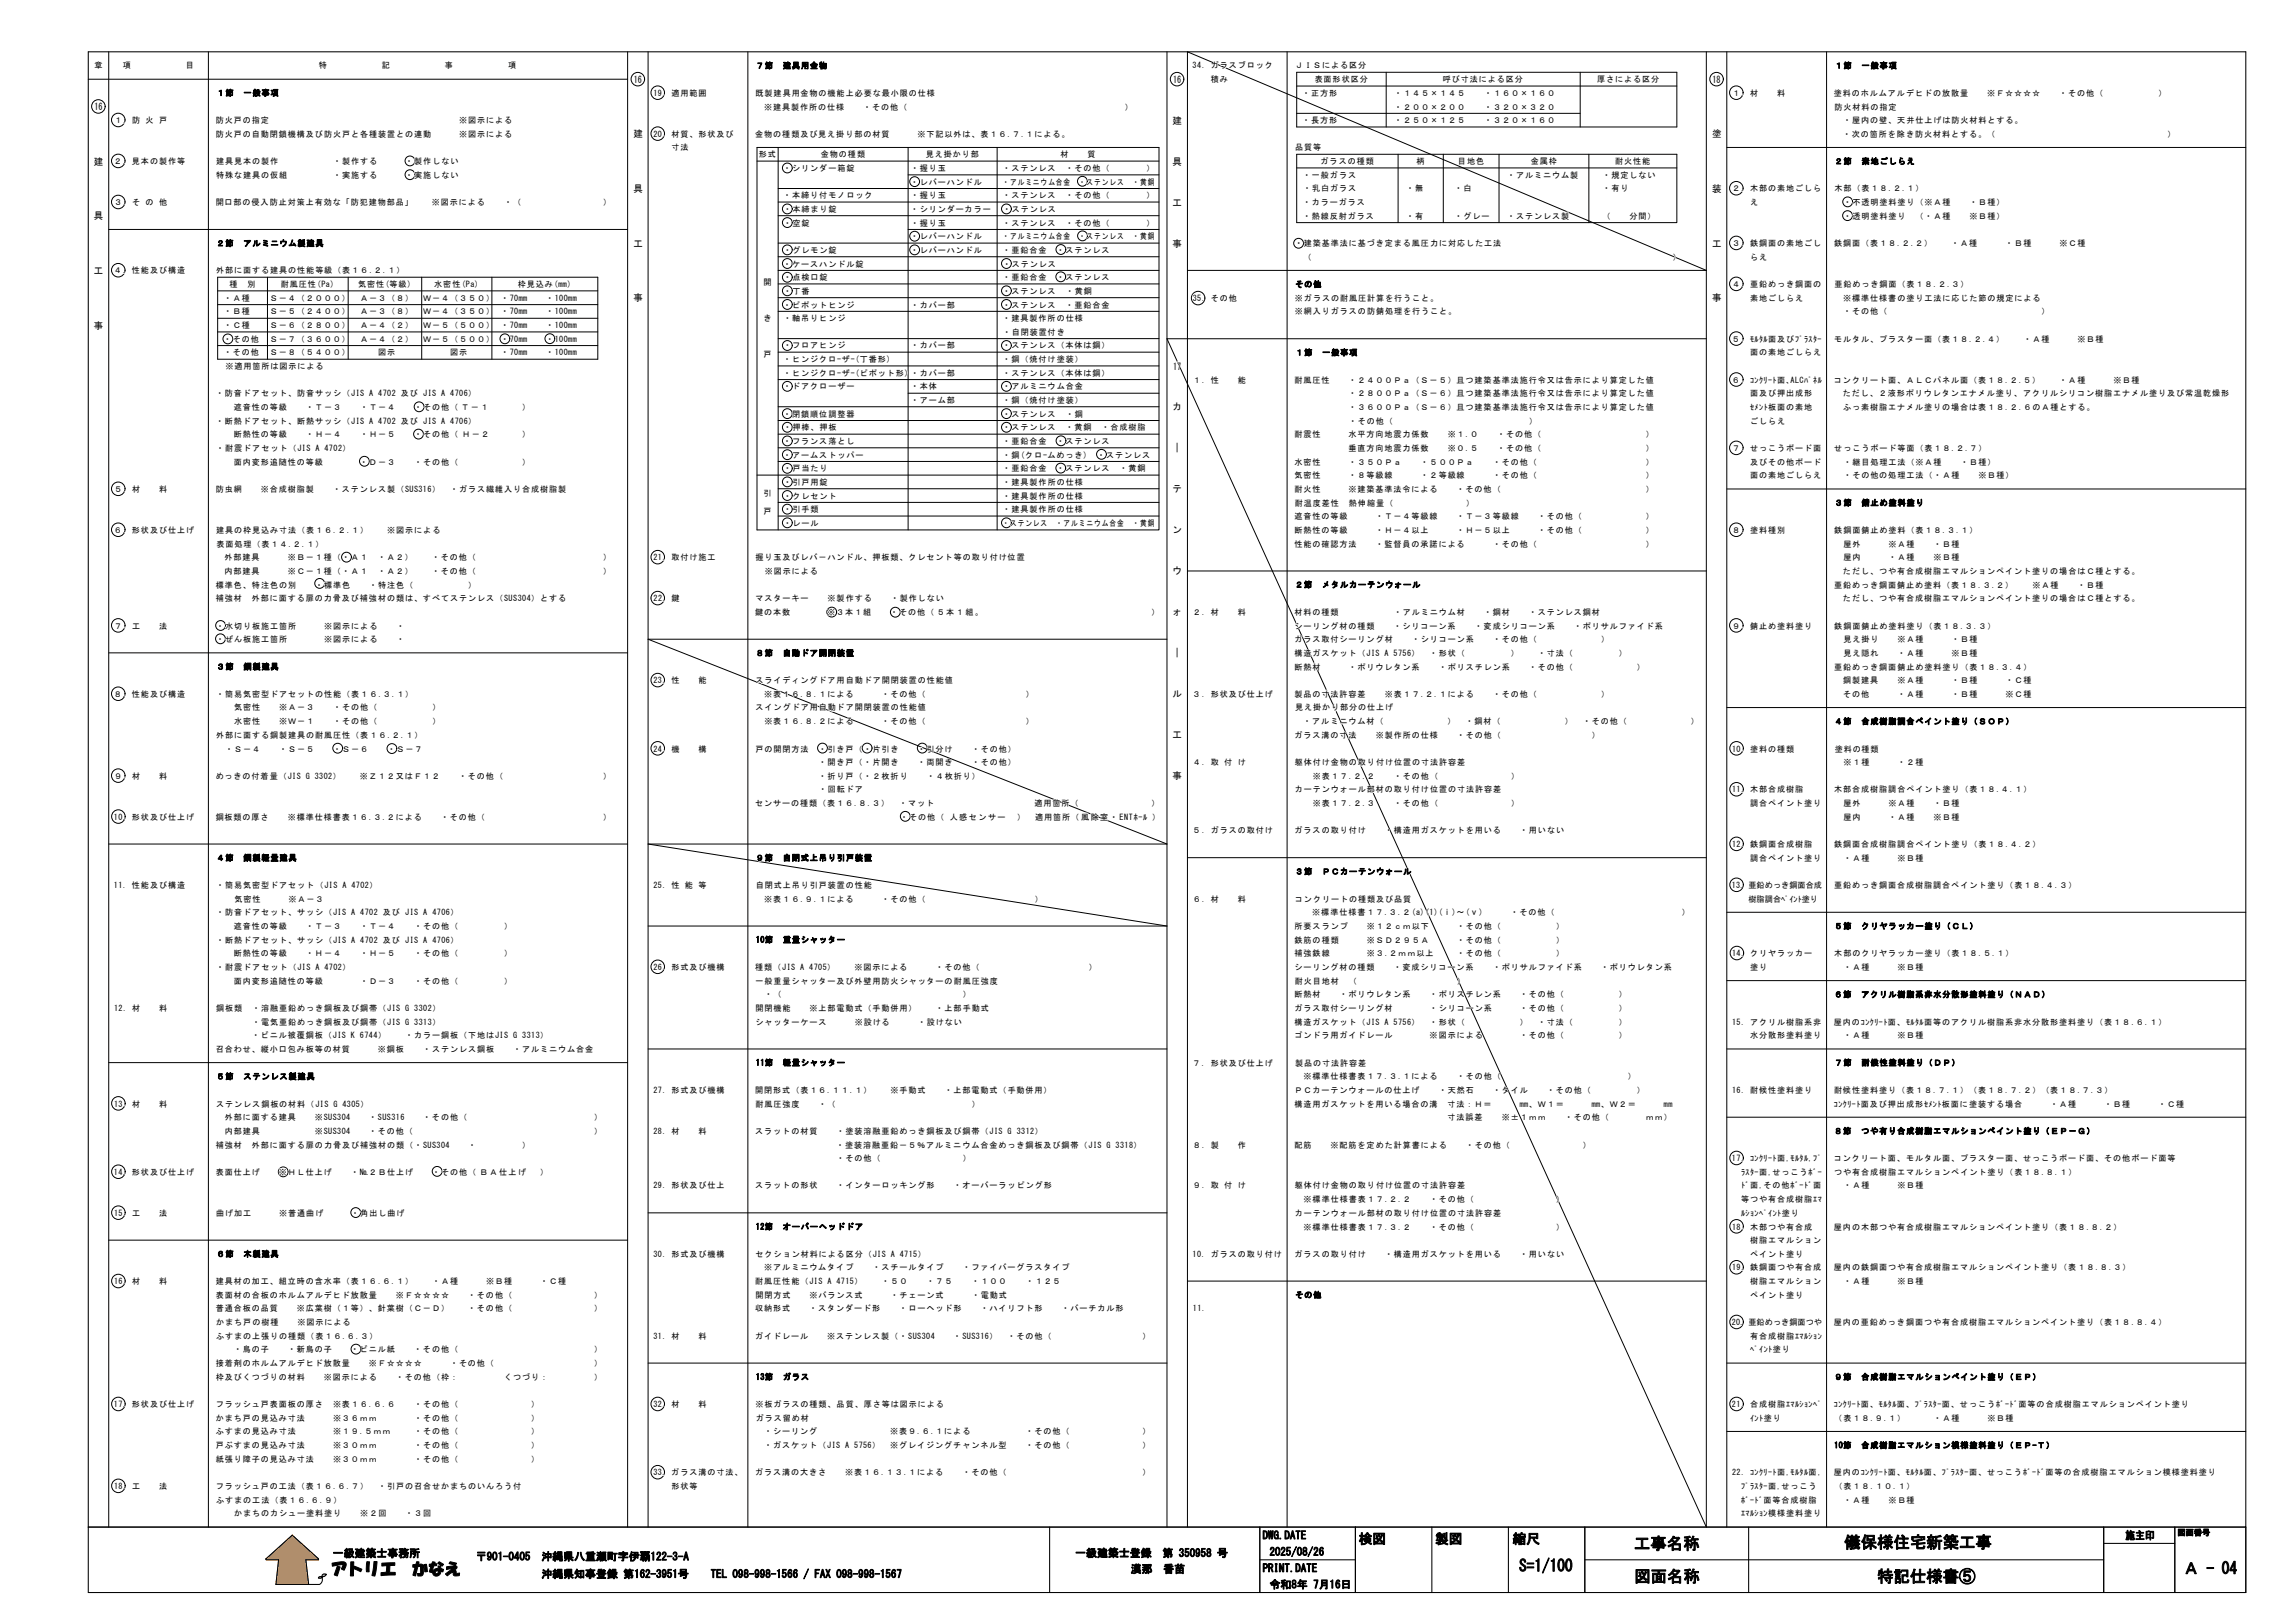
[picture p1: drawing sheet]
<svg xmlns="http://www.w3.org/2000/svg" width="420mm" height="297mm" viewBox="0 0 420 297" stroke-linecap="round" stroke-linejoin="round" font-family="sans-serif">
<defs><g id="words">
<g font-size="3" fill="#fff">
<text x="278.2" y="287.6">S=1/100</text>
<text x="299.2" y="283.6">工事名称</text>
<text x="337.8" y="283.4">儀保様住宅新築工事</text>
<text x="60.7" y="288.2">アトリエ　かなえ</text>
<text x="299.3" y="289.6">図面名称</text>
<text x="343.8" y="289.6">特記仕様書⑤</text>
<text x="399.8" y="288.1">Ａ - 04</text>
</g>
<g font-size="2.5" fill="#fff">
<text x="248.8" y="282.6">検図</text>
<text x="262.8" y="282.6">製図</text>
<text x="277" y="282.6">縮尺</text>
</g>
<g font-size="2" fill="#fff">
<text x="231.2" y="281.7">DWG.DATE</text>
<text x="389.2" y="281.7">施主印</text>
<text x="61" y="285">一級建築士事務所</text>
<text x="87.2" y="285.6">〒901-0405　沖縄県八重瀬町字伊覇122-3-A</text>
<text x="196.9" y="285">一級建築士登録　第 350958 号</text>
<text x="207.1" y="287.9">漢那　香苗</text>
<text x="231.2" y="287.7">PRINT.DATE</text>
<text x="232.5" y="284.7">2025/08/26</text>
<text x="87.2" y="288.8">沖縄県知事登録 第162-3951号　　TEL 098-998-1566 / FAX 098-998-1567</text>
<text x="232.5" y="290.7">令和8年 7月16日</text>
</g>
<g font-size="1.8" fill="#fff">
<text x="116.1" y="15.2">16</text>
<text x="214.8" y="15.2">16</text>
<text x="313.6" y="15.2">18</text>
<text x="17.3" y="20.2">16</text>
<text x="214.7" y="22.7">建</text>
<text x="116" y="25.2">建</text>
<text x="313.5" y="25.2">塗</text>
<text x="17.2" y="30.2">建</text>
<text x="116" y="35.2">具</text>
<text x="214.7" y="30.2">具</text>
<text x="313.5" y="35.2">装</text>
<text x="17.2" y="40.2">具</text>
<text x="214.7" y="37.7">工</text>
<text x="116" y="45.2">工</text>
<text x="214.7" y="45.2">事</text>
<text x="313.5" y="45.2">工</text>
<text x="17.2" y="50.2">工</text>
<text x="116" y="55.2">事</text>
<text x="313.5" y="55.2">事</text>
<text x="17.2" y="60.2">事</text>
<text x="214.8" y="67.7">17</text>
<text x="214.7" y="75.2">カ</text>
<text x="214.7" y="82.7">｜</text>
<text x="214.7" y="90.2">テ</text>
<text x="214.7" y="97.7">ン</text>
<text x="214.7" y="105.2">ウ</text>
<text x="214.7" y="112.7">ォ</text>
<text x="214.7" y="120.2">｜</text>
<text x="214.7" y="127.7">ル</text>
<text x="214.7" y="135.2">工</text>
<text x="214.7" y="142.7">事</text>
</g>
<g font-size="1.5" fill="#fff">
<text x="17.3" y="12.6">章</text>
<text x="22.5" y="12.6">項　　　　　　目</text>
<text x="39.7" y="17.5">１節　一般事項</text>
<text x="58.4" y="12.6">特　　　　　　記　　　　　　事　　　　　　項</text>
<text x="119.7" y="17.5">19．適用範囲</text>
<text x="138.4" y="17.5">既製建具用金物の機能上必要な最小限の仕様</text>
<text x="138.4" y="12.6">７節　建具用金物</text>
<text x="218.4" y="12.6">34．ガラスブロック</text>
<text x="218.4" y="15">積み</text>
<text x="237.2" y="12.6">ＪＩＳによる区分</text>
<text x="238.4" y="17.5">・正方形</text>
<text x="240.8" y="15">表面形状区分</text>
<text x="255.3" y="17.5">・１４５×１４５　　・１６０×１６０</text>
<text x="264.2" y="15">呼び寸法による区分</text>
<text x="292.5" y="15">厚さによる区分</text>
<text x="317.2" y="17.5">１．材　　料</text>
<text x="335.8" y="17.5">塗料のホルムアルデヒドの放散量　　※Ｆ☆☆☆☆　　・その他（　　　　　　）</text>
<text x="335.9" y="12.6">１節　一般事項</text>
<text x="20.9" y="22.6">１．防 火 戸</text>
<text x="39.6" y="22.6">防火戸の指定　　　　　　　　　　　　　　　　　　　　　※図示による</text>
<text x="138.3" y="20.1">※建具製作所の仕様　　・その他（　　　　　　　　　　　　　　　　　　　　　　　　）</text>
<text x="238.4" y="22.6">・長方形</text>
<text x="255.3" y="20.1">・２００×２００　　・３２０×３２０</text>
<text x="255.3" y="22.6">・２５０×１２５　　・３２０×１６０</text>
<text x="335.9" y="22.6">・屋内の壁、天井仕上げは防火材料とする。</text>
<text x="335.9" y="20.1">防火材料の指定</text>
<text x="39.6" y="25.1">防火戸の自動閉鎖機構及び防火戸と各種装置との連動　　　※図示による</text>
<text x="119.7" y="25.1">20．材質、形状及び</text>
<text x="119.7" y="27.6">寸法</text>
<text x="138.3" y="25.1">金物の種類及び見え掛り部の材質　　　※下記以外は、表１６.７.１による。</text>
<text x="139" y="28.8">形式</text>
<text x="150.4" y="28.8">金物の種類</text>
<text x="169.6" y="28.8">見え掛かり部</text>
<text x="194.2" y="28.8">材　　質</text>
<text x="237.2" y="27.6">品質等</text>
<text x="335.8" y="25.1">・次の箇所を除き防火材料とする。（　　　　　　　　　　　　　　　　　　　）</text>
<text x="20.9" y="30.1">２．見本の製作等</text>
<text x="39.6" y="30.1">建具見本の製作　　　　　　・製作する　　　・製作しない</text>
<text x="39.6" y="32.6">特殊な建具の仮組　　　　　・実施する　　　・実施しない</text>
<text x="143.5" y="31.3">・シリンダー箱錠</text>
<text x="166.8" y="33.8">・レバーハンドル</text>
<text x="166.8" y="31.3">・握り玉</text>
<text x="183.6" y="33.8">・アルミニウム合金　・ステンレス　・黄銅</text>
<text x="183.6" y="31.3">・ステンレス　・その他（　　　　）</text>
<text x="238.6" y="32.6">・一般ガラス</text>
<text x="238.6" y="35.1">・乳白ガラス</text>
<text x="241.8" y="30.1">ガラスの種類</text>
<text x="257.5" y="35.1">・無</text>
<text x="259.4" y="30.1">柄</text>
<text x="266.4" y="35.1">・白</text>
<text x="267" y="30.1">目地色</text>
<text x="276" y="32.6">・アルミニウム製</text>
<text x="280.3" y="30.1">金属枠</text>
<text x="293.4" y="32.6">・規定しない</text>
<text x="293.4" y="35.1">・有り</text>
<text x="295.8" y="30.1">耐火性能</text>
<text x="317.2" y="35.1">２．木部の素地ごしら</text>
<text x="335.9" y="35.1">木部（表１８.２.１）</text>
<text x="335.9" y="30.1">２節　素地ごしらえ</text>
<text x="20.9" y="37.5">３．そ の 他</text>
<text x="39.5" y="37.5">開口部の侵入防止対策上有効な「防犯建物部品」　　※図示による　　・（　　　　　　　　　）</text>
<text x="143.5" y="36.3">・本締り付モノロック</text>
<text x="143.5" y="41.3">・空錠</text>
<text x="143.5" y="38.8">・本締まり錠</text>
<text x="166.8" y="38.8">・シリンダーカラー</text>
<text x="166.8" y="36.3">・握り玉</text>
<text x="166.8" y="41.3">・握り玉</text>
<text x="183.6" y="36.3">・ステンレス　・その他（　　　　）</text>
<text x="183.6" y="41.3">・ステンレス　・その他（　　　　）</text>
<text x="183.6" y="38.8">・ステンレス</text>
<text x="238.6" y="37.5">・カラーガラス</text>
<text x="238.6" y="40">・熱線反射ガラス</text>
<text x="257.5" y="40">・有</text>
<text x="266.3" y="40">・グレー</text>
<text x="276" y="40">・ステンレス製</text>
<text x="293.4" y="40">（　　分間）</text>
<text x="317.2" y="37.5">え</text>
<text x="335.9" y="37.5">・不透明塗料塗り（※Ａ種　　・Ｂ種）</text>
<text x="335.9" y="40">・透明塗料塗り　（・Ａ種　　※Ｂ種）</text>
<text x="39.7" y="45.1">２節　アルミニウム製建具</text>
<text x="143.5" y="46.3">・グレモン錠</text>
<text x="166.8" y="43.8">・レバーハンドル</text>
<text x="166.8" y="46.3">・レバーハンドル</text>
<text x="183.6" y="43.8">・アルミニウム合金　・ステンレス　・黄銅</text>
<text x="183.6" y="46.3">・亜鉛合金　・ステンレス</text>
<text x="237" y="47.6">（　　　　　　　　　　　　　　　　　　　　　　　　　　　　　　　　　　　　　　　　）</text>
<text x="237.1" y="45.1">・建築基準法に基づき定まる風圧力に対応した工法</text>
<text x="317.2" y="45.1">３．鉄鋼面の素地ごし</text>
<text x="317.2" y="47.6">らえ</text>
<text x="335.8" y="45.1">鉄鋼面（表１８.２.２）　　・Ａ種　　　・Ｂ種　　　※Ｃ種</text>
<text x="20.9" y="50.1">４．性能及び構造</text>
<text x="39.6" y="50.1">外部に面する建具の性能等級（表１６.２.１）</text>
<text x="42.1" y="52.6">種　別</text>
<text x="51.4" y="52.5">耐風圧性(Pa)</text>
<text x="65.6" y="52.6">気密性(等級)</text>
<text x="79.6" y="52.6">水密性(Pa)</text>
<text x="94.9" y="52.6">枠見込み(mm)</text>
<text x="139.7" y="52.1">開</text>
<text x="143.5" y="48.8">・ケースハンドル錠</text>
<text x="143.5" y="51.3">・点検口錠</text>
<text x="143.5" y="53.8">・丁番</text>
<text x="183.6" y="53.8">・ステンレス　・黄銅</text>
<text x="183.6" y="51.3">・亜鉛合金　・ステンレス</text>
<text x="183.6" y="48.8">・ステンレス</text>
<text x="237.2" y="52.6">その他</text>
<text x="317.2" y="52.6">４．亜鉛めっき鋼面の</text>
<text x="335.9" y="52.6">亜鉛めっき鋼面（表１８.２.３）</text>
<text x="41" y="55.1">・Ａ種</text>
<text x="41" y="57.6">・Ｂ種</text>
<text x="49.5" y="55.1">Ｓ－４（２０００）</text>
<text x="49.5" y="57.6">Ｓ－５（２４００）</text>
<text x="66" y="55.1">Ａ－３（８）</text>
<text x="66" y="57.6">Ａ－３（８）</text>
<text x="77.5" y="55.1">Ｗ－４（３５０）</text>
<text x="77.5" y="57.6">Ｗ－４（３５０）</text>
<text x="91.7" y="57.6">・70mm　　・100mm</text>
<text x="91.7" y="55.1">・70mm　　・100mm</text>
<text x="139.7" y="58.7">き</text>
<text x="143.5" y="56.3">・ピポットヒンジ</text>
<text x="143.5" y="58.8">・軸吊りヒンジ</text>
<text x="166.8" y="56.3">・カバー部</text>
<text x="183.6" y="56.3">・ステンレス　・亜鉛合金</text>
<text x="183.6" y="58.8">・建具製作所の仕様</text>
<text x="218.4" y="55.1">35．その他</text>
<text x="237.1" y="55.1">※ガラスの耐風圧計算を行うこと。</text>
<text x="237.1" y="57.6">※網入りガラスの防錆処理を行うこと。</text>
<text x="317.2" y="55.1">素地ごしらえ</text>
<text x="335.9" y="55.1">※標準仕様書の塗り工法に応じた節の規定による</text>
<text x="335.9" y="57.6">・その他（　　　　　　　　　　　　　　　　　）</text>
<text x="41" y="62.6">・その他</text>
<text x="41" y="60.1">・Ｃ種</text>
<text x="41.1" y="65.1">・その他</text>
<text x="49.5" y="62.6">Ｓ－７（３６００）</text>
<text x="49.5" y="65.1">Ｓ－８（５４００）</text>
<text x="49.5" y="60.1">Ｓ－６（２８００）</text>
<text x="66" y="60.1">Ａ－４（２）</text>
<text x="66" y="62.6">Ａ－４（２）</text>
<text x="69.3" y="65.1">図示</text>
<text x="77.5" y="60.1">Ｗ－５（５００）</text>
<text x="77.5" y="62.6">Ｗ－５（５００）</text>
<text x="82.5" y="65.1">図示</text>
<text x="91.7" y="60.1">・70mm　　・100mm</text>
<text x="91.7" y="62.6">・70mm　　・100mm</text>
<text x="91.7" y="65.1">・70mm　　・100mm</text>
<text x="139.7" y="65.3">戸</text>
<text x="143.5" y="63.8">・フロアヒンジ</text>
<text x="166.8" y="63.8">・カバー部</text>
<text x="183.6" y="63.8">・ステンレス（本体は鋼）</text>
<text x="183.6" y="61.3">・自閉装置付き</text>
<text x="237.2" y="65.1">１節　一般事項</text>
<text x="317.1" y="62.5">５．ﾓﾙﾀﾙ面及びﾌﾟﾗｽﾀｰ</text>
<text x="317.2" y="65.1">面の素地ごしらえ</text>
<text x="335.8" y="62.5">モルタル、プラスター面（表１８.２.４）　　・Ａ種　　　※Ｂ種</text>
<text x="39.7" y="67.6">※適用箇所は図示による</text>
<text x="143.4" y="68.8">・ヒンジクロｰザｰ(ピポット形)</text>
<text x="143.5" y="66.3">・ヒンジクロｰザｰ(丁番形)</text>
<text x="143.5" y="71.3">・ドアクローザー</text>
<text x="166.8" y="68.8">・カバー部</text>
<text x="166.8" y="71.3">・本体</text>
<text x="183.6" y="68.8">・ステンレス（本体は鋼）</text>
<text x="183.6" y="66.3">・鋼（焼付け塗装）</text>
<text x="183.6" y="71.3">・アルミニウム合金</text>
<text x="218.4" y="70.1">１．性　　能</text>
<text x="237" y="70.1">耐風圧性　　・２４００Ｐａ（Ｓ－５）且つ建築基準法施行令又は告示により算定した値</text>
<text x="317.1" y="70.1">６．ｺﾝｸﾘｰﾄ面､ALCﾊﾟﾈﾙ</text>
<text x="335.8" y="70.1">コンクリート面、ＡＬＣパネル面（表１８.２.５）　　・Ａ種　　　※Ｂ種</text>
<text x="39.6" y="75.1">遮音性の等級　　・Ｔ－３　　・Ｔ－４　　・その他（　　　　　　　）</text>
<text x="39.6" y="72.6">・防音ドアセット、防音サッシ（JIS A 4702 及び JIS A 4706）</text>
<text x="39.6" y="77.6">・断熱ドアセット、断熱サッシ（JIS A 4702 及び JIS A 4706）</text>
<text x="84.5" y="75">Ｔ － １</text>
<text x="143.5" y="76.3">・閉鎖順位調整器</text>
<text x="166.8" y="73.8">・アーム部</text>
<text x="183.6" y="73.8">・鋼（焼付け塗装）</text>
<text x="183.6" y="76.3">・ステンレス　・鋼</text>
<text x="237" y="72.6">・２８００Ｐａ（Ｓ－６）且つ建築基準法施行令又は告示により算定した値</text>
<text x="237" y="75.1">・３６００Ｐａ（Ｓ－６）且つ建築基準法施行令又は告示により算定した値</text>
<text x="237.1" y="77.6">・その他（　　　　　　　　　　　　　　　）</text>
<text x="317" y="75">ｾﾒﾝﾄ板面の素地</text>
<text x="317.2" y="72.6">面及び押出成形</text>
<text x="317.2" y="77.6">ごしらえ</text>
<text x="335.8" y="72.6">ただし、２液形ポリウレタンエナメル塗り、アクリルシリコン樹脂エナメル塗り及び常温乾燥形</text>
<text x="335.8" y="75.1">ふっ素樹脂エナメル塗りの場合は表１８.２.６のＡ種とする。</text>
<text x="39.5" y="82.5">・耐震ドアセット（JIS A 4702）</text>
<text x="39.6" y="80.1">断熱性の等級　　・Ｈ－４　　・Ｈ－５　　・その他（　　　　　　　）</text>
<text x="84.7" y="80">Ｈ －２</text>
<text x="143.5" y="81.3">・フランス落とし</text>
<text x="143.5" y="83.8">・アームストッパー</text>
<text x="143.5" y="78.8">・押棒、押板</text>
<text x="183.6" y="83.8">・鋼(クロｰムめっき)　・ステンレス</text>
<text x="183.6" y="78.8">・ステンレス　・黄銅　・合成樹脂</text>
<text x="183.6" y="81.3">・亜鉛合金　・ステンレス</text>
<text x="237" y="80.1">耐震性　　　水平方向地震力係数　　※１.０　　・その他（　　　　　 　　　　　　）</text>
<text x="237" y="82.5">垂直方向地震力係数　　※０.５　　・その他（　　　　　 　　　　　　）</text>
<text x="317.2" y="82.6">７．せっこうボード面</text>
<text x="335.9" y="82.6">せっこうボード等面（表１８.２.７）</text>
<text x="39.6" y="85">面内変形追随性の等級　　　　・Ｄ－３　　・その他（　　　　　　　）</text>
<text x="143.5" y="88.8">・引戸用錠</text>
<text x="143.5" y="86.3">・戸当たり</text>
<text x="183.6" y="86.3">・亜鉛合金　・ステンレス　・黄銅</text>
<text x="183.6" y="88.8">・建具製作所の仕様</text>
<text x="237" y="85">水密性　　　・３５０Ｐａ　　・５００Ｐａ　　・その他（　　　　　　　　　　　　）</text>
<text x="237" y="87.6">気密性　　　・８等級線　　　・２等級線　　　・その他（　　　　　　　　　　　　）</text>
<text x="317.2" y="85">及びその他ボード</text>
<text x="317.2" y="87.6">面の素地ごしらえ</text>
<text x="335.9" y="85">・継目処理工法（※Ａ種　　・Ｂ種）</text>
<text x="335.9" y="87.6">・その他の処理工法（・Ａ種　　※Ｂ種）</text>
<text x="20.9" y="90.1">５．材　　料</text>
<text x="39.6" y="90.1">防虫網　　※合成樹脂製　　・ステンレス製（SUS316）　・ガラス繊維入り合成樹脂製</text>
<text x="139.8" y="90.9">引</text>
<text x="139.8" y="94.2">戸</text>
<text x="143.5" y="93.8">・引手類</text>
<text x="143.5" y="91.3">・クレセント</text>
<text x="183.6" y="91.3">・建具製作所の仕様</text>
<text x="183.6" y="93.8">・建具製作所の仕様</text>
<text x="237" y="95.1">遮音性の等級　　　・Ｔ－４等級線　　・Ｔ－３等級線　　・その他（　　　　　　　）</text>
<text x="237" y="90.1">耐火性　　　※建築基準法令による　　・その他（　　　　　　　　　　　　　　　　）</text>
<text x="237.1" y="92.6">耐温度差性　熱伸縮量（　　　　　　　　）</text>
<text x="335.9" y="92.6">３節　錆止め塗料塗り</text>
<text x="20.9" y="97.6">６．形状及び仕上げ</text>
<text x="39.6" y="97.6">建具の枠見込み寸法（表１６.２.１）　　※図示による</text>
<text x="39.7" y="100.1">表面処理（表１４.２.１）</text>
<text x="143.5" y="96.3">・レール</text>
<text x="183.6" y="96.3">・ステンレス　・アルミニウム合金　・黄銅</text>
<text x="237" y="97.6">断熱性の等級　　　・Ｈ－４以上　　　・Ｈ－５以上　　　・その他（　　　　　　　）</text>
<text x="237" y="100.1">性能の確認方法　　・監督員の承諾による　　　・その他（　　　　　　　　　　　　）</text>
<text x="317.2" y="97.6">８．塗料種別</text>
<text x="335.9" y="97.6">鉄鋼面錆止め塗料（表１８.３.１）</text>
<text x="335.9" y="100.1">屋外　　　※Ａ種　　・Ｂ種</text>
<text x="39.6" y="102.6">外部建具　　　※Ｂ－１種（・Ａ１　・Ａ２）　　・その他（　　　　　　　　　　　　　　）</text>
<text x="39.6" y="105.1">内部建具　　　※Ｃ－１種（・Ａ１　・Ａ２）　　・その他（　　　　　　　　　　　　　　）</text>
<text x="39.6" y="107.5">標準色、特注色の別　　・標準色　　・特注色（　　　　　　）</text>
<text x="119.7" y="102.6">21．取付け施工</text>
<text x="138.4" y="102.6">握り玉及びレバ－ハンドル、押板類、クレセント等の取り付け位置</text>
<text x="138.4" y="105.1">※図示による</text>
<text x="237.1" y="107.5">２節　メタルカーテンウォール</text>
<text x="335.8" y="105.1">ただし、つや有合成樹脂エマルションペイント塗りの場合はＣ種とする。</text>
<text x="335.8" y="107.5">亜鉛めっき鋼面錆止め塗料（表１８.３.２）　　※Ａ種　　・Ｂ種</text>
<text x="335.9" y="102.6">屋内　　　・Ａ種　　※Ｂ種</text>
<text x="39.6" y="110.1">補強材　外部に面する扉の力骨及び補強材の類は、すべてステンレス（SUS304）とする</text>
<text x="119.7" y="110.1">22．鍵</text>
<text x="138.3" y="112.6">鍵の本数　　　　※３本１組　　・その他（　　　　　　　　　　　　　　　　　　　　　　　　）</text>
<text x="138.4" y="110.1">マスターキー　　※製作する　　・製作しない</text>
<text x="171.5" y="112.6">５本 １ 組 。</text>
<text x="218.4" y="112.6">２．材　　料</text>
<text x="237.1" y="112.6">材料の種類　　　　　　・アルミニウム材　　・鋼材　　・ステンレス鋼材</text>
<text x="335.8" y="110.1">ただし、つや有合成樹脂エマルションペイント塗りの場合はＣ種とする。</text>
<text x="20.9" y="115.1">７．工　　法</text>
<text x="39.6" y="115.1">・水切り板施工箇所　　　※図示による　　・</text>
<text x="39.6" y="117.6">・ぜん板施工箇所　　　　※図示による　　・</text>
<text x="237" y="115.1">シーリング材の種類　　・シリコーン系　　・変成シリコーン系　　・ポリサルファイド系</text>
<text x="237.1" y="117.6">ガラス取付シーリング材　　・シリコーン系　　・その他（　　　　　　　）</text>
<text x="317.2" y="115.1">９．錆止め塗料塗り</text>
<text x="335.9" y="115.1">鉄鋼面錆止め塗料塗り（表１８.３.３）</text>
<text x="335.9" y="117.6">見え掛り　　※Ａ種　　　・Ｂ種</text>
<text x="39.7" y="122.6">３節　鋼製建具</text>
<text x="119.7" y="125.1">23．性　　能</text>
<text x="138.4" y="125.1">スライディングドア用自動ドア開閉装置の性能値</text>
<text x="138.4" y="120.1">８節　自動ドア開閉装置</text>
<text x="236.9" y="120">構造ガスケット（JIS A 5756</text>
<text x="237" y="122.6">断熱材　　　・ポリウレタン系　　・ポリスチレン系　　・その他（　　　　　　　）</text>
<text x="237" y="120.1">構造ガスケット（JIS</text>
<text x="335.9" y="122.6">亜鉛めっき鋼面錆止め塗料塗り（表１８.３.４）</text>
<text x="335.9" y="125.1">鋼製建具　　※Ａ種　　　・Ｂ種　　　・Ｃ種</text>
<text x="335.9" y="120.1">見え隠れ　　・Ａ種　　　※Ｂ種</text>
<text x="20.9" y="127.6">８．性能及び構造</text>
<text x="39.6" y="130">気密性　　※Ａ－３　　・その他（　　　　　　）</text>
<text x="39.6" y="127.6">・簡易気密型ドアセットの性能（表１６.３.１）</text>
<text x="138.3" y="127.6">※表１６.８.１による　　　・その他（　　　　　　　　　　　）</text>
<text x="138.4" y="130">スイングドア用自動ドア開閉装置の性能値</text>
<text x="218.4" y="127.6">３．形状及び仕上げ</text>
<text x="237.1" y="127.6">製品の寸法許容差　　※表１７.２.１による　　・その他（　　　　　　　）</text>
<text x="237.2" y="130">見え掛かり部分の仕上げ</text>
<text x="335.9" y="127.6">その他　　　・Ａ種　　　・Ｂ種　　　※Ｃ種</text>
<text x="39.6" y="132.6">水密性　　※Ｗ－１　　・その他（　　　　　　）</text>
<text x="39.6" y="137.6">・Ｓ－４　　・Ｓ－５　　・Ｓ－６　　・Ｓ－７</text>
<text x="39.6" y="135.1">外部に面する鋼製建具の耐風圧性（表１６.２.１）</text>
<text x="119.7" y="137.6">24．機　　構</text>
<text x="138.4" y="132.6">※表１６.８.２による　　　・その他（　　　　　　　　　　　）</text>
<text x="138.4" y="137.6">戸の開閉方法　・引き戸（・片引き　　・引分け　　・その他）</text>
<text x="237" y="132.6">・アルミニウム材（　　　　　　　）　・鋼材（　　　　　　　）　・その他（　　　　　　　）</text>
<text x="237.1" y="135.1">ガラス溝の寸法　　※製作所の仕様　　・その他（　　　　　　　　　　）</text>
<text x="317.2" y="137.6">10．塗料の種類</text>
<text x="335.9" y="132.6">４節　合成樹脂調合ペイント塗り（ＳＯＰ）</text>
<text x="335.9" y="137.6">塗料の種類</text>
<text x="20.9" y="142.6">９．材　　料</text>
<text x="39.5" y="142.6">めっきの付着量（JIS G 3302）　　※Ｚ１２又はＦ１２　　・その他（　　　　　　　　　　　）</text>
<text x="138.4" y="140.1">・開き戸（・片開き　　・両開き　　・その他）</text>
<text x="138.4" y="142.6">・折り戸（・２枚折り　　・４枚折り）</text>
<text x="218.4" y="140.1">４．取 付 け</text>
<text x="237.1" y="142.6">※表１７.２.２　　・その他（　　　　　　　　）</text>
<text x="237.1" y="140.1">躯体付け金物の取り付け位置の寸法許容差</text>
<text x="335.9" y="140.1">※１種　　　・２種</text>
<text x="138.3" y="147.6">センサーの種類（表１６.８.３）　・マット　　　　　　　　　　　適用箇所（　　　　　　　　）</text>
<text x="138.4" y="145.1">・回転ドア</text>
<text x="237.1" y="145.1">カーテンウォール部材の取り付け位置の寸法許容差</text>
<text x="237.1" y="147.6">※表１７.２.３　　・その他（　　　　　　　　）</text>
<text x="317.2" y="147.6">調合ペイント塗り</text>
<text x="317.2" y="145.1">11．木部合成樹脂</text>
<text x="335.9" y="145.1">木部合成樹脂調合ペイント塗り（表１８.４.１）</text>
<text x="335.9" y="147.6">屋外　　　※Ａ種　　・Ｂ種</text>
<text x="20.9" y="150">10．形状及び仕上げ</text>
<text x="39.5" y="150">鋼板類の厚さ　　※標準仕様書表１６.３.２による　　・その他（　　　　　　　　　　　　　）</text>
<text x="136.8" y="150">・その他（　　　　　　　　）　適用箇所（　　　　　　　　）</text>
<text x="173.9" y="150">人 感 セン サ ー</text>
<text x="198" y="150">風 除室 ・ ENTﾎｰﾙ</text>
<text x="218.4" y="152.5">５．ガラスの取付け</text>
<text x="237.1" y="152.5">ガラスの取り付け　　・構造用ガスケットを用いる　　・用いない</text>
<text x="317.2" y="155">12．鉄鋼面合成樹脂</text>
<text x="335.9" y="155">鉄鋼面合成樹脂調合ペイント塗り（表１８.４.２）</text>
<text x="335.9" y="150">屋内　　　・Ａ種　　※Ｂ種</text>
<text x="39.7" y="157.5">４節　鋼製軽量建具</text>
<text x="138.4" y="157.5">９節　自閉式上吊り引戸装置</text>
<text x="237.2" y="160">３節　ＰＣカーテンウォール</text>
<text x="317.2" y="157.5">調合ペイント塗り</text>
<text x="335.9" y="157.5">・Ａ種　　　※Ｂ種</text>
<text x="20.9" y="162.5">11．性能及び構造</text>
<text x="39.5" y="162.5">・簡易気密型ドアセット（JIS A 4702）</text>
<text x="39.6" y="167.5">・防音ドアセット、サッシ（JIS A 4702 及び JIS A 4706）</text>
<text x="39.7" y="165">気密性　　　※Ａ－３</text>
<text x="119.7" y="162.5">25．性 能 等</text>
<text x="138.3" y="165">※表１６.９.１による　　　・その他（　　　　　　　　　　　　）</text>
<text x="138.4" y="162.5">自閉式上吊り引戸装置の性能</text>
<text x="218.4" y="165">６．材　　料</text>
<text x="237.1" y="165">コンクリートの種類及び品質</text>
<text x="317.1" y="162.5">13．亜鉛めっき鋼面合成</text>
<text x="317.2" y="165">樹脂調合ﾍﾟｲﾝﾄ塗り</text>
<text x="335.8" y="162.5">亜鉛めっき鋼面合成樹脂調合ペイント塗り（表１８.４.３）</text>
<text x="39.6" y="170">遮音性の等級　　・Ｔ－３　　・Ｔ－４　　・その他（　　　　　）</text>
<text x="39.6" y="172.5">・断熱ドアセット、サッシ（JIS A 4702 及び JIS A 4706）</text>
<text x="138.4" y="172.5">10節　重量シャッター</text>
<text x="237.1" y="170">所要スランプ　　※１２ｃｍ以下　　　・その他（　　　　　　）</text>
<text x="237.1" y="172.5">鉄筋の種類　　　※ＳＤ２９５Ａ　　　・その他（　　　　　　）</text>
<text x="335.9" y="170">５節　クリヤラッカー塗り（ＣＬ）</text>
<text x="39.5" y="177.5">・耐震ドアセット（JIS A 4702）</text>
<text x="39.6" y="175">断熱性の等級　　・Ｈ－４　　・Ｈ－５　　・その他（　　　　　）</text>
<text x="119.7" y="177.5">26．形式及び機構</text>
<text x="138.3" y="177.5">種類（JIS A 4705）　　※図示による　　　・その他（　　　　　　　　　　　　）</text>
<text x="237" y="177.5">シーリング材の種類　　・変成シリコーン系　　・ポリサルファイド系　　・ポリウレタン系</text>
<text x="237.1" y="175">補強鉄線　　　　※３.２ｍｍ以上 　　・その他（　　　　　　）</text>
<text x="317.2" y="175">14．クリヤラッカー</text>
<text x="317.2" y="177.5">塗り</text>
<text x="335.9" y="175">木部のクリヤラッカー塗り（表１８.５.１）</text>
<text x="335.9" y="177.5">・Ａ種　　　※Ｂ種</text>
<text x="20.9" y="185">12．材　　料</text>
<text x="39.6" y="180">面内変形追随性の等級　　　　・Ｄ－３　　・その他（　　　　　）</text>
<text x="138.4" y="180">一般重量シャッター及び外壁用防火シャッターの耐風圧強度</text>
<text x="138.4" y="185">開閉機能　　※上部電動式（手動併用）　　・上部手動式</text>
<text x="138.4" y="182.5">・（　　　　　　　　　　　　　　　　　　　　）</text>
<text x="237.1" y="182.5">断熱材　　・ポリウレタン系　　・ポリスチレン系　　・その他（　　　　　　）</text>
<text x="237.1" y="185">ガラス取付シーリング材　　　　・シリコーン系　　　・その他（　　　　　　）</text>
<text x="237.1" y="180">耐火目地材　（　　　　　　　　　　　）</text>
<text x="335.9" y="182.5">６節　アクリル樹脂系非水分散形塗料塗り（ＮＡＤ）</text>
<text x="39.6" y="190">・ビニル被覆鋼板（JIS K 6744）　　・カラー鋼板（下地はJIS G 3313）</text>
<text x="69.3" y="190">）　　・カラー鋼板（下地はJIS G 3313）</text>
<text x="138.4" y="187.5">シャッターケース　　　※設ける　　　・設けない</text>
<text x="237.1" y="190">ゴンドラ用ガイドレール　　　　※図示による　　　　・その他（　　　　　　）</text>
<text x="317.2" y="190">水分散形塗料塗り</text>
<text x="317.2" y="187.5">15．アクリル樹脂系非</text>
<text x="335.7" y="187.5">屋内のｺﾝｸﾘｰﾄ面、ﾓﾙﾀﾙ面等のアクリル樹脂系非水分散形塗料塗り（表１８.６.１）</text>
<text x="335.9" y="190">・Ａ種　　　※Ｂ種</text>
<text x="39.5" y="192.5">召合わせ、縦小口包み板等の材質　　　※鋼板　　・ステンレス鋼板　　・アルミニウム合金</text>
<text x="39.7" y="197.5">５節　ステンレス製建具</text>
<text x="138.4" y="195">11節　軽量シャッター</text>
<text x="218.4" y="195">７．形状及び仕上げ</text>
<text x="237.1" y="197.5">※標準仕様書表１７.３.１による　　・その他（　　　　　　　　　　　　　　）</text>
<text x="237.2" y="195">製品の寸法許容差</text>
<text x="335.9" y="195">７節　耐候性塗料塗り（ＤＰ）</text>
<text x="20.9" y="202.5">13．材　　料</text>
<text x="39.5" y="202.5">ステンレス鋼板の材料（JIS G 4305）</text>
<text x="119.7" y="200">27．形式及び機構</text>
<text x="138.3" y="200">開閉形式（表１６.１１.１）　　※手動式　　・上部電動式（手動併用）</text>
<text x="138.4" y="202.5">耐風圧強度　　・（　　　　　　　　　　　　　　　）</text>
<text x="237" y="200">ＰＣカーテンウォールの仕上げ　　・天然石　　・タイル　　・その他（　　　　　）</text>
<text x="237" y="202.5">構造用ガスケットを用いる場合の溝　寸法：Ｈ＝　　　mm、Ｗ１＝　　　mm、Ｗ２＝　　　mm</text>
<text x="317.2" y="200">16．耐候性塗料塗り</text>
<text x="335.7" y="202.5">ｺﾝｸﾘｰﾄ面及び押出成形ｾﾒﾝﾄ板面に塗装する場合　　　・Ａ種　　　・Ｂ種　　　・Ｃ種</text>
<text x="335.8" y="200">耐候性塗料塗り（表１８.７.１）（表１８.７.２）（表１８.７.３）</text>
<text x="39.4" y="210">補強材　外部に面する扉の力骨及び補強材の類（・</text>
<text x="39.4" y="210">補強材　外部に面する扉の力骨及び補強材の類（・SUS304</text>
<text x="39.5" y="207.5">内部建具　　　　　　※SUS304　　・その他（　　　　　　　　　　　　　　　　　　　　）</text>
<text x="39.5" y="205">外部に面する建具　　※SUS304　　・SUS316　　・その他（　　　　　　　　　　　　　　）</text>
<text x="39.6" y="210">補強材　外部に面する扉の力骨及び補強材の類（・SUS304　　・　　　　　）</text>
<text x="119.7" y="207.5">28．材　　料</text>
<text x="138.2" y="210">・塗装溶融亜鉛－５％アルミニウム合金めっき鋼板及び鋼帯（JIS G 3318）</text>
<text x="138.2" y="207.5">スラットの材質　　・塗装溶融亜鉛めっき鋼板及び鋼帯（JIS GG 3312）</text>
<text x="138.3" y="207.5">スラットの材質　　・塗装溶融亜鉛めっき鋼板及び鋼帯（JIS</text>
<text x="186.1" y="207.5">3312）</text>
<text x="237" y="205">寸法誤差　　※±１ｍｍ　　・その他（　　　　ｍｍ）</text>
<text x="335.8" y="207.5">８節　つや有り合成樹脂エマルションペイント塗り（ＥＰ－Ｇ）</text>
<text x="20.9" y="215">14．形状及び仕上げ</text>
<text x="39.6" y="210">補強材　外部に面する扉の力骨及び補強材の類（・SU</text>
<text x="39.6" y="215">表面仕上げ　　※ＨＬ仕上げ　　・№２Ｂ仕上げ　　・その他（　　　　　　　）</text>
<text x="87.9" y="215">ＢＡ 仕 上げ</text>
<text x="138.4" y="212.5">・その他（　　　　　　　　　）</text>
<text x="218.4" y="210">８．製　　作</text>
<text x="237.1" y="210">配筋　　※配筋を定めた計算書による　　・その他（　　　　　　　　）</text>
<text x="317" y="215">ﾗｽﾀｰ面,せっこうﾎﾞｰ</text>
<text x="317.1" y="212.5">17．ｺﾝｸﾘｰﾄ面,ﾓﾙﾀﾙ,ﾌﾟ</text>
<text x="335.8" y="212.5">コンクリート面、モルタル面、プラスター面、せっこうボード面、その他ボード面等</text>
<text x="335.8" y="215">つや有合成樹脂エマルションペイント塗り（表１８.８.１）</text>
<text x="119.7" y="217.5">29．形状及び仕上</text>
<text x="138.3" y="217.5">スラットの形状　　・インターロッキング形　　・オーバーラッピング形</text>
<text x="218.4" y="217.5">９．取 付 け</text>
<text x="237.1" y="220">※標準仕様書表１７.２.２　　・その他（　　　　　　　　　）</text>
<text x="237.1" y="217.5">躯体付け金物の取り付け位置の寸法許容差</text>
<text x="317" y="217.5">ﾄﾞ面,その他ﾎﾞｰﾄﾞ面</text>
<text x="317.2" y="220">等つや有合成樹脂ｴﾏ</text>
<text x="335.9" y="217.5">・Ａ種　　　※Ｂ種</text>
<text x="20.9" y="222.5">15．工　　法</text>
<text x="39.6" y="222.5">曲げ加工　　　※普通曲げ　　　・角出し曲げ</text>
<text x="138.4" y="225">12節　オーバーヘッドドア</text>
<text x="237.1" y="225">※標準仕様書表１７.３.２　　・その他（　　　　　　　　　）</text>
<text x="237.1" y="222.5">カーテンウォール部材の取り付け位置の寸法許容差</text>
<text x="317.2" y="227.5">樹脂エマルション</text>
<text x="317.2" y="225">18．木部つや有合成</text>
<text x="317.2" y="222.5">ﾙｼｮﾝﾍﾟｲﾝﾄ塗り</text>
<text x="335.8" y="225">屋内の木部つや有合成樹脂エマルションペイント塗り（表１８.８.２）</text>
<text x="39.7" y="230">６節　木製建具</text>
<text x="119.7" y="230">30．形式及び機構</text>
<text x="138.3" y="232.5">※アルミニウムタイプ　　・スチールタイプ　　・ファイバーグラスタイプ</text>
<text x="218.4" y="230">10．ガラスの取り付け</text>
<text x="237.1" y="230">ガラスの取り付け　　・構造用ガスケットを用いる　　・用いない</text>
<text x="317.2" y="230">ペイント塗り</text>
<text x="317.2" y="232.5">19．鉄鋼面つや有合成</text>
<text x="335.8" y="232.5">屋内の鉄鋼面つや有合成樹脂エマルションペイント塗り（表１８.８.３）</text>
<text x="20.9" y="235">16．材　　料</text>
<text x="39.5" y="237.5">表面材の合板のホルムアルデヒド放散量　　※Ｆ☆☆☆☆　　・その他（　　　　　　　　　）</text>
<text x="39.6" y="235">建具材の加工、組立時の含水率（表１６.６.１）　　・Ａ種　　　※Ｂ種　　　・Ｃ種</text>
<text x="138.2" y="235">耐風圧性能（JIS A 4715</text>
<text x="138.4" y="237.5">開閉方式　　※バランス式　　　・チェーン式　　　・電動式</text>
<text x="237.2" y="237.5">その他</text>
<text x="317.2" y="237.5">ペイント塗り</text>
<text x="317.2" y="235">樹脂エマルション</text>
<text x="335.9" y="235">・Ａ種　　　※Ｂ種</text>
<text x="39.5" y="240">普通合板の品質　　※広葉樹（１等）、針葉樹（Ｃ－Ｄ）　　・その他（　　　　　　　　　）</text>
<text x="39.7" y="245">ふすまの上張りの種類（表１６.６.３）</text>
<text x="39.7" y="242.5">かまち戸の樹種　　※図示による</text>
<text x="119.7" y="245">31．材　　料</text>
<text x="138.2" y="245">ガイドレール　　※ステンレス製（・SUS304　　・SUS316</text>
<text x="138.2" y="245.1">ガイドレール　　※ステンレス製（・</text>
<text x="138.3" y="245.1">ガイドレール　　※ステンレス製（・S</text>
<text x="138.3" y="240">収納形式　　・スタンダード形　　・ローヘッド形　　・ハイリフト形　　・バーチカル形</text>
<text x="171.3" y="245">・SUS316）　・その他（　　　　　　　　　　）</text>
<text x="171.3" y="245.1">・SUS316</text>
<text x="218.4" y="240">11．</text>
<text x="317" y="245">有合成樹脂ｴﾏﾙｼｮﾝ</text>
<text x="317.2" y="242.5">20．亜鉛めっき鋼面つや</text>
<text x="335.8" y="242.5">屋内の亜鉛めっき鋼面つや有合成樹脂エマルションペイント塗り（表１８.８.４）</text>
<text x="39.5" y="247.5">・鳥の子　　・新鳥の子　　・ビニル紙　　・その他（　　　　　　　　　　　　　　　）</text>
<text x="39.5" y="250">接着剤のホルムアルデヒド放散量　　※Ｆ☆☆☆☆　　　・その他（　　　　　　　　　　　）</text>
<text x="317.2" y="247.5">ﾍﾟｲﾝﾄ塗り</text>
<text x="20.9" y="257.5">17．形状及び仕上げ</text>
<text x="39.5" y="252.5">枠及びくつづりの材料　　※図示による　　・その他（枠：　　　　　くつづり：　　　　　）</text>
<text x="39.6" y="257.5">フラッシュ戸表面板の厚さ　※表１６.６.６　　・その他（　　　　　　　　）</text>
<text x="119.7" y="257.5">32．材　　料</text>
<text x="138.4" y="257.5">※板ガラスの種類、品質、厚さ等は図示による</text>
<text x="138.4" y="252.5">13節　ガラス</text>
<text x="317" y="257.5">21．合成樹脂ｴﾏﾙｼｮﾝﾍﾟ</text>
<text x="335.8" y="257.5">ｺﾝｸﾘｰﾄ面、ﾓﾙﾀﾙ面、ﾌﾟﾗｽﾀｰ面、せっこうﾎﾞｰﾄﾞ面等の合成樹脂エマルションペイント塗り</text>
<text x="335.9" y="252.5">９節　合成樹脂エマルションペイント塗り（ＥＰ）</text>
<text x="39.6" y="260">かまち戸の見込み寸法　　　※３６ｍｍ　　　　・その他（　　　　　　　　）</text>
<text x="39.6" y="262.5">ふすまの見込み寸法　　　　※１９.５ｍｍ　　 ・その他（　　　　　　　　）</text>
<text x="138.3" y="262.5">・シーリング　　　　　　　　※表９.６.１による　　　　　　・その他（　　　　　　　　）</text>
<text x="138.4" y="260">ガラス留め材</text>
<text x="317.2" y="260">ｲﾝﾄ塗り</text>
<text x="335.9" y="260">（表１８.９.１）　　　・Ａ種　　　※Ｂ種</text>
<text x="39.6" y="265">戸ぶすまの見込み寸法　　　※３０ｍｍ　　　　・その他（　　　　　　　　）</text>
<text x="39.6" y="267.5">紙張り障子の見込み寸法　　※３０ｍｍ　　　　・その他（　　　　　　　　）</text>
<text x="138.2" y="265">・ガスケット（JIS A 5756</text>
<text x="138.3" y="265.1">・ガスケット（JIS</text>
<text x="335.9" y="265">10節　合成樹脂エマルション模様塗料塗り（ＥＰ-Ｔ）</text>
<text x="20.9" y="272.5">18．工　　法</text>
<text x="39.6" y="272.5">フラッシュ戸の工法（表１６.６.７）　・引戸の召合せかまちのいんろう付</text>
<text x="39.7" y="275">ふすまの工法（表１６.６.９）</text>
<text x="119.7" y="270">33．ガラス溝の寸法、</text>
<text x="119.7" y="272.5">形状等</text>
<text x="138.3" y="270">ガラス溝の大きさ　　※表１６.１３.１による　　・その他（　　　　　　　　　　　　　　　）</text>
<text x="317.2" y="270">22．ｺﾝｸﾘｰﾄ面,ﾓﾙﾀﾙ面,</text>
<text x="317.2" y="275">ﾎﾞｰﾄﾞ面等合成樹脂</text>
<text x="317.2" y="272.5">ﾌﾟﾗｽﾀｰ面,せっこう</text>
<text x="335.6" y="270">屋内のｺﾝｸﾘｰﾄ面、ﾓﾙﾀﾙ面、ﾌﾟﾗｽﾀｰ面、せっこうﾎﾞｰﾄﾞ面等の合成樹脂エマルション模様塗料塗り</text>
<text x="335.9" y="272.5">（表１８.１０.１）</text>
<text x="335.9" y="275">・Ａ種　　※Ｂ種</text>
<text x="39.6" y="277.5">かまちのカシュー塗料塗り　　※２回　　・３回</text>
<text x="317.2" y="277.5">ｴﾏﾙｼｮﾝ模様塗料塗り</text>
<text x="398.7" y="281">図面番号</text>
</g>
<g font-size="1.5">
<text x="39.5" y="110">補強材　外部に面する扉の力骨及び補強材の類は、すべてステンレス（SU</text>
<text x="237" y="120">構造ガスケット（JIS A 5756）　・形状（　　　　　）　　・寸法（　　　　　）</text>
<text x="237" y="167.5">※標準仕様書１７.３.２(a)(1)(ⅰ)～(ⅴ)　　　・その他（　　　　　　　　　　　　　　）</text>
<text x="39.5" y="185">鋼板類　・溶融亜鉛めっき鋼板及び鋼帯（JIS G 3302）</text>
<text x="39.5" y="187.5">・電気亜鉛めっき鋼板及び鋼帯（JIS G 3313）</text>
<text x="237" y="187.5">構造ガスケット（JIS A 5756）　・形状（　　　　　　）　・寸法（　　　　　）</text>
<text x="138.3" y="207.5">スラットの材質　　・塗装溶融亜鉛めっき鋼板及び鋼帯（JIS G 3312）</text>
<text x="138.3" y="230">セクション材料による区分（JIS A 4715）</text>
<text x="138.3" y="235">耐風圧性能（JIS A 4715）　　・５０　　・７５　　・１００　　・１２５</text>
<text x="138.2" y="245">ガイドレール　　※ステンレス製（・SUS</text>
<text x="317.1" y="245">有合成樹脂ｴﾏ</text>
<text x="317.1" y="257.5">21．合成樹脂ｴﾏﾙｼ</text>
<text x="138.2" y="265">・ガスケット（JIS A 5756）　※グレイジングチャンネル型　　・その他（　　　　　　　　）</text>
</g>
</g></defs>
<g fill="#9aff9a" stroke="#9aff9a" stroke-width=".18">
<path d="M58.8 288.5l.1 .1-.2 .2z" fill-rule="evenodd"/>
<path d="M58.6 288.5h.2l-.2 .4z" fill-rule="evenodd"/>
<path d="M58.5 288.6l.1-.1v.4l-.1-.1z" fill-rule="evenodd"/>
<path d="M58.3 288.7l.2-.1v.2h-.2z" fill-rule="evenodd"/>
<path d="M59 288.2l.4 .3-.5 .1z" fill-rule="evenodd"/>
<path d="M59 288.2h.1l.5 .1-.2 .2z" fill-rule="evenodd"/>
<path d="M59.1 288.2l.7-.1-.2 .2z" fill-rule="evenodd"/>
<path d="M59.3 288.1h.5z" fill-rule="evenodd"/>
</g>
<path d="M48.7 285.2v.3" fill="none" stroke="#c89191" stroke-width=".18"/>
<g fill="#ff8000" stroke="#ff8000" stroke-width=".18">
<path d="M48.8 285.2v.2z"/>
<path d="M48.7 285.3l.1 .1z"/>
<path d="M48.8 285.4l-.1 .1z"/>
<path d="M58.3 285.4v.1z"/>
<path d="M58.3 285.3v.1z"/>
<path d="M58.3 285.2v.2z"/>
<path d="M50.5 290l5.5-4.5 .5 4.5z"/>
<path d="M53.5 281l4.8 4.2v.3z"/>
<path d="M48.8 285.2l4.7-4.2 4.8 4.5z"/>
<path d="M48.8 285.2l9.5 .3h-9.5z"/>
<path d="M51 285.5h5l-5.5 4.5z"/>
</g>
<g fill="none" stroke="#000" stroke-width=".18">
<path d="M16.2 14.5h98.7M19.9 9.5v270M38.2 9.5v270M114.9 9.5v270M118.6 9.5v270M136.9 9.5v270M213.6 9.5v270M235.6 9.5v270M237.4 15.7h69.6M237.4 13.2h69.6v10h-69.6zM253.8 13.2v10M289.3 13.2v10"/>
<path d="M312.4 9.5v270l-98.8-217.5h98.8M316.1 9.5v270M334.4 9.5v270M138.6 27h73.6v70h-73.6zM138.6 29.5h73.6M142.5 27v70M142.5 34.5h69.7M142.5 39.5h69.7M142.5 37h69.7M166.3 27v70M166.3 32h45.9M182.6 27v70"/>
<path d="M237.4 20.7h51.9M237.4 28.2h69.6v12.5h-69.6zM237.4 30.7h69.6M256 28.2v12.5M264.2 28.2v12.5M274.4 28.2v12.5M290.9 28.2v12.5M316.1 27h95.1M19.9 42h95M39.8 53.2h69.6M39.8 50.7h69.6v15h-69.6zM39.8 55.8h69.6"/>
<path d="M39.8 58.3h69.6M49 50.7v15M63.7 50.7v15M77.2 50.7v15M90.1 50.7v15M142.5 49.5h69.7M142.5 44.5h69.7M142.5 54.5h69.7M142.5 52h69.7M142.5 47h69.7M142.5 57h69.7M166.3 42h45.9"/>
<path d="M217.4 49.5h95l-95-40v270M39.8 60.7h69.6M39.8 63.2h69.6M142.5 77h69.7M142.5 79.5h69.7M142.5 64.5h69.7M142.5 62h69.7M142.5 74.4h69.7M142.5 67h69.7M142.5 69.5h69.7M166.3 72h45.9M138.6 87h73.6"/>
<path d="M142.5 84.5h69.7M142.5 82h69.7M142.5 89.5h69.7M142.5 91.9h69.7M142.5 94.4h69.7M316.1 89.5h95.1M19.9 119.5h95M213.6 117h-95l95 37.5h-95l95 15h-95M217.4 104.5h95M316.1 129.5h95.1M19.9 154.5h95M217.4 157h95"/>
<path d="M316.1 167h95.1M316.1 179.5h95.1M19.9 194.5h95M118.6 192h95M316.1 192h95.1M316.1 204.5h95.1M19.9 227h95M118.6 222h95M217.4 234.5h95M118.6 249.5h95M316.1 249.5h95.1M316.1 262h95.1"/>
<circle cx="18" cy="19.5" r="1.24"/>
<circle cx="116.8" cy="14.5" r="1.24"/>
<circle cx="120.4" cy="17" r="1.24"/>
<circle cx="215.5" cy="14.5" r="1.24"/>
<circle cx="314.3" cy="14.5" r="1.24"/>
<circle cx="317.9" cy="17" r="1.24"/>
<circle cx="21.7" cy="29.5" r="1.24"/>
<circle cx="21.7" cy="22" r="1.24"/>
<circle cx="21.7" cy="37" r="1.24"/>
<circle cx="75.1" cy="29.4" r=".9"/>
<circle cx="75.1" cy="32" r=".9"/>
<circle cx="120.4" cy="24.5" r="1.24"/>
<circle cx="144.1" cy="38.2" r=".9"/>
<circle cx="144.1" cy="30.7" r=".9"/>
<circle cx="167.5" cy="33.2" r=".9"/>
<circle cx="184.3" cy="38.2" r=".9"/>
<circle cx="198.2" cy="33.2" r=".9"/>
<circle cx="317.9" cy="34.4" r="1.24"/>
<circle cx="338.2" cy="39.5" r=".9"/>
<circle cx="338.3" cy="36.9" r=".9"/>
<circle cx="21.7" cy="49.5" r="1.24"/>
<circle cx="144.1" cy="40.7" r=".9"/>
<circle cx="144.1" cy="45.7" r=".9"/>
<circle cx="144.1" cy="53.2" r=".9"/>
<circle cx="144.1" cy="48.2" r=".9"/>
<circle cx="144.1" cy="50.7" r=".9"/>
<circle cx="144.1" cy="55.7" r=".9"/>
<circle cx="167.5" cy="43.2" r=".9"/>
<circle cx="167.5" cy="45.7" r=".9"/>
<circle cx="184.3" cy="53.2" r=".9"/>
<circle cx="184.3" cy="55.7" r=".9"/>
<circle cx="184.3" cy="48.2" r=".9"/>
<circle cx="194.2" cy="50.7" r=".9"/>
<circle cx="194.2" cy="45.7" r=".9"/>
<circle cx="198.2" cy="43.2" r=".9"/>
<circle cx="219.3" cy="54.6" r="1.24"/>
<circle cx="237.7" cy="44.5" r=".9"/>
<circle cx="317.9" cy="44.5" r="1.24"/>
<circle cx="317.9" cy="52" r="1.24"/>
<circle cx="41.7" cy="62" r=".9"/>
<circle cx="76.6" cy="79.4" r=".9"/>
<circle cx="76.7" cy="74.4" r=".9"/>
<circle cx="92.4" cy="62" r=".9"/>
<circle cx="100.7" cy="62" r=".9"/>
<circle cx="144.1" cy="63.2" r=".9"/>
<circle cx="144.1" cy="70.7" r=".9"/>
<circle cx="144.1" cy="75.7" r=".9"/>
<circle cx="144.1" cy="78.2" r=".9"/>
<circle cx="184.3" cy="75.7" r=".9"/>
<circle cx="184.3" cy="63.2" r=".9"/>
<circle cx="184.3" cy="70.7" r=".9"/>
<circle cx="184.3" cy="78.2" r=".9"/>
<circle cx="317.9" cy="69.5" r="1.24"/>
<circle cx="317.9" cy="62" r="1.24"/>
<circle cx="21.7" cy="89.5" r="1.24"/>
<circle cx="21.7" cy="97" r="1.24"/>
<circle cx="66.7" cy="84.4" r=".9"/>
<circle cx="144.1" cy="95.7" r=".9"/>
<circle cx="144.1" cy="93.2" r=".9"/>
<circle cx="144.1" cy="80.7" r=".9"/>
<circle cx="144.1" cy="88.2" r=".9"/>
<circle cx="144.1" cy="90.7" r=".9"/>
<circle cx="144.1" cy="85.7" r=".9"/>
<circle cx="144.1" cy="83.2" r=".9"/>
<circle cx="184.3" cy="95.7" r=".9"/>
<circle cx="194.2" cy="85.7" r=".9"/>
<circle cx="194.2" cy="80.7" r=".9"/>
<circle cx="201.7" cy="83.1" r=".9"/>
<circle cx="317.9" cy="82" r="1.24"/>
<circle cx="317.9" cy="97" r="1.24"/>
<circle cx="21.7" cy="114.5" r="1.24"/>
<circle cx="40.4" cy="116.9" r=".9"/>
<circle cx="40.4" cy="114.5" r=".9"/>
<circle cx="58.5" cy="106.8" r=".9"/>
<circle cx="63.4" cy="102" r=".9"/>
<circle cx="120.4" cy="109.5" r="1.24"/>
<circle cx="120.4" cy="102" r="1.24"/>
<circle cx="152.3" cy="112" r=".9"/>
<circle cx="163.9" cy="112" r=".9"/>
<circle cx="317.9" cy="114.5" r="1.24"/>
<circle cx="21.7" cy="127" r="1.24"/>
<circle cx="61.8" cy="136.9" r=".9"/>
<circle cx="71.8" cy="137" r=".9"/>
<circle cx="120.4" cy="124.5" r="1.24"/>
<circle cx="120.4" cy="137" r="1.24"/>
<circle cx="150.6" cy="136.9" r=".9"/>
<circle cx="158.8" cy="136.9" r=".9"/>
<circle cx="168.8" cy="136.9" r=".9"/>
<circle cx="317.9" cy="137" r="1.24"/>
<circle cx="21.7" cy="142" r="1.24"/>
<circle cx="21.7" cy="149.4" r="1.24"/>
<circle cx="165.7" cy="149.4" r=".9"/>
<circle cx="317.9" cy="144.4" r="1.24"/>
<circle cx="317.9" cy="154.4" r="1.24"/>
<circle cx="120.4" cy="176.9" r="1.24"/>
<circle cx="317.9" cy="161.9" r="1.24"/>
<circle cx="318" cy="174.4" r="1.24"/>
<circle cx="21.7" cy="201.9" r="1.24"/>
<circle cx="21.7" cy="214.4" r="1.24"/>
<circle cx="51.9" cy="214.5" r=".9"/>
<circle cx="80" cy="214.4" r=".9"/>
<circle cx="317.9" cy="211.9" r="1.24"/>
<circle cx="21.7" cy="234.4" r="1.24"/>
<circle cx="21.7" cy="221.9" r="1.24"/>
<circle cx="65.1" cy="221.9" r=".9"/>
<circle cx="317.9" cy="224.4" r="1.24"/>
<circle cx="317.9" cy="231.9" r="1.24"/>
<circle cx="21.7" cy="256.9" r="1.24"/>
<circle cx="65.2" cy="246.9" r=".9"/>
<circle cx="120.4" cy="256.9" r="1.24"/>
<circle cx="317.9" cy="256.9" r="1.24"/>
<circle cx="317.9" cy="241.9" r="1.24"/>
<circle cx="21.7" cy="271.9" r="1.24"/>
<circle cx="120.4" cy="269.4" r="1.24"/>
</g>
<g fill="none" stroke="#000" stroke-width=".19">
<path d="M16.2 9.5h395v270h-395h395v12h-395zM192.2 279.5v12M230.6 279.5v12M248.1 279.5v12M262.1 279.5v12M276.2 279.5v12M290.1 279.5v12M320.1 279.5v12M385.1 279.5v12M398.2 279.5v12M58.2 285.2l.1 .3h-2.3l.5 4.5M58.3 285.2l-4.8-4.2-4.8 4.4 2.3 .1-.5 4.5h8a.97 .97 0 0 0 .3-1.5l-.3 .1-.2 .2h.4l.3-.4a.51 .51 0 0 1 .8-.3l-.4 .4-.5 .1"/>
<path d="M230.6 285.5h17.5M290.1 285.5h95M385.1 282.5h13.1"/>
</g>
<use href="#words"/>
</svg>
